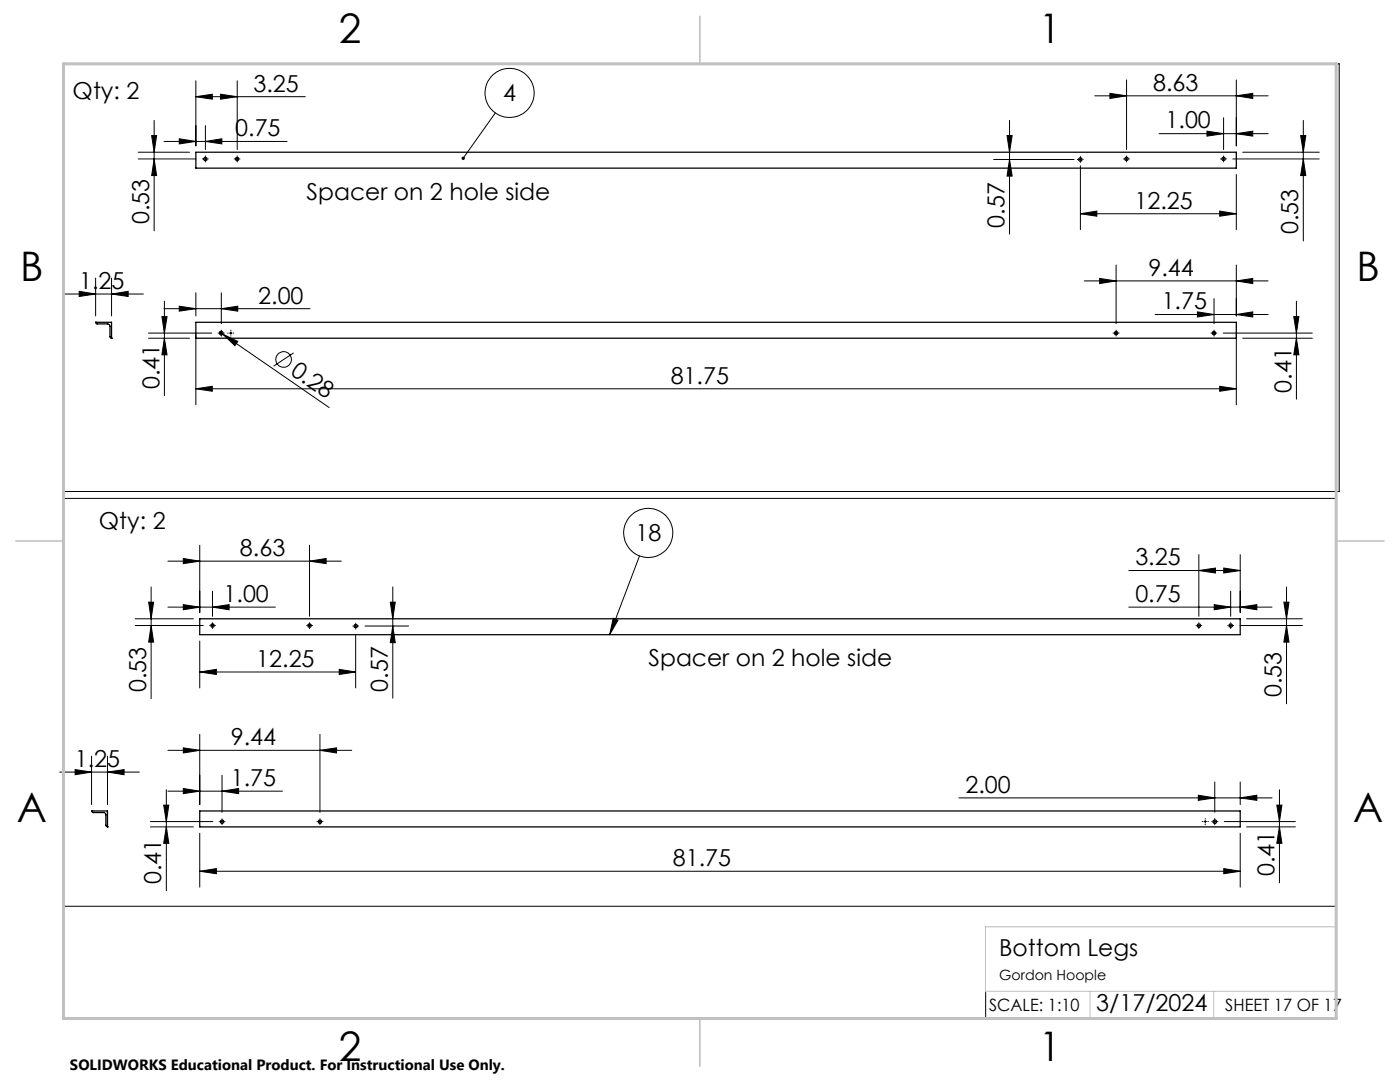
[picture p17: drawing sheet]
<svg xmlns="http://www.w3.org/2000/svg" width="279mm" height="216mm" viewBox="0 0 279 216" stroke-linecap="round" stroke-linejoin="round" font-family="sans-serif">
<defs><g id="words">
<g font-size="8.1">
<text x="67.6" y="8.5">2</text>
<text x="207.3" y="8.5">1</text>
<text x="4" y="56.2">B</text>
<text x="270.7" y="56.2">B</text>
<text x="3.3" y="164.1">A</text>
<text x="270" y="164.1">A</text>
<text x="67.6" y="211.7">2</text>
<text x="207.3" y="211.7">1</text>
</g>
<g font-size="4.7">
<text x="14.5" y="19.8">Qty: 2</text>
<text x="50.6" y="18.3">3.25</text>
<text x="100.4" y="20.2">4</text>
<text x="230.1" y="18.1">8.63</text>
<text x="46.9" y="27.2">0.75</text>
<text x="232.6" y="25.6">1.00</text>
<text x="61.2" y="39.8">Spacer on 2 hole side</text>
<text x="226.4" y="41.6">12.25</text>
<text x="29.8" y="44.8" transform="rotate(-90 29.8 44.8)">0.53</text>
<text x="200.5" y="45.4" transform="rotate(-90 200.5 45.4)">0.57</text>
<text x="259.1" y="46.8" transform="rotate(-90 259.1 46.8)">0.53</text>
<text x="15.8" y="57.6">1.25</text>
<text x="229.2" y="55">9.44</text>
<text x="51.5" y="60.6">2.00</text>
<text x="231.8" y="61.7">1.75</text>
<text x="31.8" y="77.6" transform="rotate(-90 31.8 77.6)">0.41</text>
<text x="57.8" y="74.6" transform="rotate(35 57.8 74.6)">0.28</text>
<text x="133.9" y="76.5">81.75</text>
<text x="257.7" y="78.4" transform="rotate(-90 257.7 78.4)">0.41</text>
<text x="19.7" y="105.5">Qty: 2</text>
<text x="126.8" y="108">18</text>
<text x="47.9" y="110.9">8.63</text>
<text x="226.6" y="112.8">3.25</text>
<text x="44.6" y="120.1">1.00</text>
<text x="226.6" y="120.1">0.75</text>
<text x="51.2" y="133.1">12.25</text>
<text x="77.4" y="138" transform="rotate(-90 77.4 138)">0.57</text>
<text x="129.4" y="132.9">Spacer on 2 hole side</text>
<text x="29.2" y="138.1" transform="rotate(-90 29.2 138.1)">0.53</text>
<text x="255.8" y="139.1" transform="rotate(-90 255.8 139.1)">0.53</text>
<text x="46" y="148.7">9.44</text>
<text x="14.9" y="153">1.25</text>
<text x="46" y="156.8">1.75</text>
<text x="192.7" y="158.2">2.00</text>
<text x="134.3" y="172.8">81.75</text>
<text x="32.2" y="176.4" transform="rotate(-90 32.2 176.4)">0.41</text>
<text x="254.3" y="174.8" transform="rotate(-90 254.3 174.8)">0.41</text>
<text x="199.4" y="190.7">Bottom Legs</text>
<text x="218.8" y="201.7">3/17/2024</text>
</g>
<g font-size="3.4">
<text x="197.4" y="201.7">SCALE: 1:10</text>
<text x="244.5" y="201.7">SHEET 17 OF 17</text>
</g>
<text font-size="3" x="14" y="213.5">SOLIDWORKS Educational Product. For Instructional Use Only.</text>
<text font-size="2.8" x="199.4" y="195.5">Gordon Hoople</text>
</g></defs>
<g fill="none" stroke="#000" stroke-width=".25">
<path d="M39.1 30.4h207.6v3.1h-207.6zM19.1 64.3l.2 .3h2.2l.3 .2 .1 .2v2.2l.4 .3M19.1 64.3h.1M19.1 64.3h3.2v3.2M22.3 67.5h.1M39.1 64.3h207.6v3.2h-207.6zM39.9 123.5h207.6v3.1h-207.6zM18.3 161.8l.3 .3h2.1l.3 .2 .1 .2v2.2l.3 .3M18.3 161.8h.1M18.3 161.8h3.1v3.2M21.4 165h.1M39.9 161.8h207.6v3.2h-207.6z"/>
<circle cx="41" cy="31.7" r=".34"/>
<circle cx="47.3" cy="31.7" r=".34"/>
<circle cx="215.6" cy="31.8" r=".34"/>
<circle cx="224.8" cy="31.7" r=".34"/>
<circle cx="244.2" cy="31.7" r=".34"/>
<circle cx="44.1" cy="66.5" r=".36"/>
<circle cx="222.7" cy="66.5" r=".34"/>
<circle cx="242.3" cy="66.5" r=".34"/>
<circle cx="42.4" cy="124.8" r=".34"/>
<circle cx="61.8" cy="124.8" r=".34"/>
<circle cx="71" cy="124.9" r=".34"/>
<circle cx="239.3" cy="124.8" r=".34"/>
<circle cx="245.6" cy="124.8" r=".34"/>
<circle cx="44.3" cy="164" r=".34"/>
<circle cx="63.9" cy="164" r=".34"/>
<circle cx="242.5" cy="163.9" r=".35"/>
</g>
<g fill="none" stroke="#000" stroke-width=".2">
<path d="M12.7 12.7h254.6v85.4h-254.6zM39.1 19.3l3.3-.5v1zM39.1 16.1v13M39.1 19.3h21.8M44 18.8l3.3 .5-3.3 .5zM47.3 16.1v13.7M218.5 19.1h34.6M221.5 18.6l3.3 .5-3.3 .5zM224.8 15.9v13.9M246.7 19.1l3.3-.5v1zM246.7 15.9v13.2M27.6 31.7h11.5"/>
<path d="M27.6 30.4h10.2M30.3 27.1h1l-.5 3.3zM30.8 31.7l.5 3.3h-1zM30.8 24v22.1M32.7 28.2h24.6M35.8 27.7l3.3 .5-3.3 .5zM40.4 31.7h.1M40.7 31.7h.5M41 28.2l3.3-.5v1zM41 25v4.8M41 31.1v.1M41 31.5v.5"/>
<path d="M41 32.2v.1M41.5 31.7h.1M46.7 31.7h.1M47.1 31.7h.5M47.3 31.1v.1M47.3 31.5v.5M47.3 32.2v.1M47.8 31.7h.1M98.8 22.5l-6.4 9.1M198.3 31.8h16M201 27.1h1l-.5 3.3zM201.5 31.8l.5 3.3h-1z"/>
<path d="M201.5 24v22.7M215 31.8h.1M215.3 31.8h.6M215.6 31.2v.1M215.6 31.6v.5M215.6 32.3v.1M215.6 33.1v12.7M216.1 31.8h.1M224.2 31.7h.1M224.5 31.7h.6M224.8 31.1v.1M224.8 31.5v.5"/>
<path d="M224.8 32.2v.1M225.3 31.7h.1M231.3 26.7h21.8M240.9 26.2l3.3 .5-3.3 .5zM243.6 31.7h.1M243.9 31.7h.5M244.2 23.5v6.3M244.2 31.1v.1M244.2 31.5v.5M244.2 32.2v.1M244.7 31.7h.1M246 31.7h17.3"/>
<path d="M246.7 26.7l3.3-.5v1zM246.7 34.8v11M248 30.4h15.3M259.6 27.1h1l-.5 3.3zM260.1 31.7l.5 3.3h-1zM260.1 24v24.1M12.7 58.7h15.9M15.8 58.1l3.3 .6-3.3 .5zM19.1 55.5v7.5M22.3 58.7l3.3-.6v1.1zM22.3 55.5v7.5M39.1 58.4v4.6"/>
<path d="M44.2 58.4v6.2M215.6 42.7l3.3-.6v1zM215.6 42.7h31.1M216.4 56.1h36.7M219.5 55.6l3.2 .5-3.2 .5zM222.7 52.9v11.7M242.3 59.6v5M243.4 42.1l3.3 .6-3.3 .4zM246.7 56.1l3.3-.5v1zM246.7 52.9v10.1M29.6 67.5h8.2M29.6 66.5h12.7"/>
<path d="M32.3 63.2h1l-.5 3.3zM32.7 61.6h29.2M32.8 60.1v18.9M32.8 67.5l.5 3.3h-1zM35.8 61.1l3.3 .5-3.3 .5zM39.1 77.6l3.3-.5v1zM39.1 66.4v14.4M39.1 77.6h207.6M43.5 66.5h.1M43.9 66.3l.5 .4M43.9 66.5h.5M44.2 65.9v.1"/>
<path d="M44.2 66.2v.5M44.2 67v.1M44.2 61.6l3.2-.5v1zM44.4 66.7l3 1.4-.5 .9zM44.4 66.7l21.3 14.6M44.7 66.5h.1M45.4 66.5h.1M45.8 66.5h.5M46.1 65.9v.1M46.1 66.2v.5M46.1 67v.1M46.6 66.5h.1"/>
<path d="M58.6 70.4l-4 2.7M222.1 66.5h.1M222.5 66.5h.5M222.7 65.9v.1M222.7 66.2v.5M222.7 67v.1M223.3 66.5h.1M230.5 62.8h22.6M239 62.2l3.3 .6-3.3 .5zM241.7 66.5h.1M242 66.5h.5M242.3 65.9v.1"/>
<path d="M242.3 66.2v.5M242.3 67v.1M242.8 66.5h.1M243.4 77.1l3.3 .5-3.3 .5zM244.1 66.5h17.8M246.7 62.8l3.3-.6v1.1zM246.7 66.4v14.4M248 67.5h13.9M258.2 63.2h1l-.5 3.3zM258.7 60.1v19.6M258.7 67.5l.5 3.3h-1zM12.7 99.4h254v81.4h-254z"/>
<path d="M30.2 117.1v22.3M33.5 112h34.6M36.6 111.4l3.3 .6-3.3 .5zM39.9 108.8v13.4M42.4 118v5M61.8 112l3.3-.6v1.1zM61.8 108.8v14.2M78.4 117.1v22.2M127.6 110.9l-5.9 15.7M225.3 113.8h22.2M239.3 113.8l3.3-.5v1zM239.3 110.7v12.3"/>
<path d="M244.2 113.3l3.3 .5-3.3 .5zM245.6 118v5M247.5 110.7v11.5M256.8 117.1v23.3M27 124.8h13.6M27 123.5h11.6M29.7 120.2h1l-.5 3.3zM30.2 124.8l.5 3.3h-1zM33.5 121.1h21.5M36.6 120.7l3.3 .4-3.3 .6zM39.9 134.1l3.3-.5v1zM39.9 127.9v9.4"/>
<path d="M39.9 134.1h31.1M41.8 124.8h.1M42.2 124.8h.5M42.4 124.2v.1M42.4 124.6v.5M42.4 125.3v.1M42.4 121.1l3.3-.4v1zM42.9 124.8h.1M61.2 124.8h.1M61.5 124.8h.6M61.8 124.2v.1M61.8 124.6v.5"/>
<path d="M61.8 125.3v.1M62.3 124.8h.1M67.7 133.6l3.3 .5-3.3 .5zM70.4 124.9h.1M70.7 124.9h.6M71 124.4h.1M71 124.7v.5M71 125.4v.1M71 126.8v10.5M71.5 124.9h.1M72.8 124.9h8.8M77.9 120.2h1l-.5 3.3z"/>
<path d="M78.4 124.9l.5 3.3h-1zM122.4 123.4l.9 .4-1.6 2.8zM225.3 121.1h28.6M238.7 124.8h.1M239 124.8h.5M239.3 124.2v.1M239.3 124.6v.5M239.3 125.3v.1M239.8 124.8h.1M242.3 120.6l3.3 .5-3.3 .6zM245 124.8h.1M245.4 124.8h.5"/>
<path d="M245.6 124.2v.1M245.6 124.6v.5M245.6 125.3v.1M246.1 124.8h.1M247.5 124.8h12.4M247.5 121.1l3.3-.5v1.1zM248.8 123.5h11.1M256.2 120.2h1l-.4 3.3zM256.8 124.8l.4 3.3h-1zM11.9 154.1h15.9M15 153.6l3.3 .5-3.3 .5zM18.3 150.9v9.6"/>
<path d="M21.4 154.1l3.4-.5v1zM21.4 150.9v9.6M33.2 157.6v20.1M33.5 157.9h22.9M33.5 149.7h36.7M36.6 157.3l3.3 .6-3.3 .5zM36.6 149.2l3.3 .5-3.3 .5zM39.9 146.5v14M44.3 157.9l3.3-.6v1.1zM44.3 154.7v7.4M63.9 149.7l3.3-.5v1zM63.9 146.5v15.6"/>
<path d="M191.4 159.2h62.5M239.1 158.7l3.3 .5-3.3 .5zM242.4 156v6.1M247.5 159.2l3.3-.5v1zM247.5 156v4.5M255.3 157.6v18.5M30 165h8.6M30 163.9h12.5M32.7 160.7h1l-.5 3.2zM33.2 165l.5 3.3h-1zM39.9 173.8l3.3-.5v1zM39.9 166.3v10.7"/>
<path d="M39.9 173.8h207.6M43.7 163.9h.1M44.1 163.9h.5M44.3 163.4h.1M44.3 163.7v.5M44.3 164.5h.1M44.8 163.9h.1M63.3 163.9h.1M63.6 163.9h.5M63.9 163.4h.1M63.9 163.7v.5M63.9 164.5h.1"/>
<path d="M64.3 163.9h.2M239.9 163.9h.1M240.3 163.9h.5M240.5 163.3v.1M240.5 163.7v.5M240.5 164.5v.1M241.1 163.9h.1M241.8 163.9h.1M242.2 163.9h.5M242.4 163.3v.1M242.4 163.7v.5M242.4 164.5v.1"/>
<path d="M243 163.9h.1M244.2 173.3l3.3 .5-3.3 .5zM244.3 163.9h14.2M247.5 166.3v10.7M248.8 165h9.7M254.8 160.7h1l-.5 3.2zM255.3 165l.5 3.3h-1zM196.7 198v5.4"/>
<circle cx="101.7" cy="18.5" r="4.9"/>
<circle cx="56.6" cy="71.7" r="1.56"/>
<circle cx="129.4" cy="106.3" r="4.9"/>
</g>
<path d="M266.7 153.3v49.9h-240M196.6 184.9h70.1M196.6 197.8h70.1M196.7 184.9v12.9M217.5 197.8v5.4M242.2 197.8v5.4" fill="none" stroke="#c0c0c0" stroke-width=".2"/>
<path d="M139.7 3.2v9.5M3.1 107.9h9.6M266.7 107.9h9.5M139.7 203.2v9.6" fill="none" stroke="#c0c0c0" stroke-width=".3"/>
<path d="M12.7 12.7h254v190.5h-254z" fill="none" stroke="#c0c0c0" stroke-width=".6"/>
<g fill="#000">
<path d="M44.4 66.7l3 1.4-.5 .9z"/>
<path d="M30.3 27.1h1l-.5 3.3zM30.8 31.7l.5 3.3h-1zM259.6 27.1h1l-.5 3.3zM260.1 31.7l.5 3.3h-1zM201 27.1h1l-.5 3.3zM201.5 31.8l.5 3.3h-1zM254.8 160.7h1l-.5 3.2zM255.3 165l.5 3.3h-1zM29.7 120.2h1l-.5 3.3zM30.2 124.8l.5 3.3h-1zM77.9 120.2h1l-.5 3.3zM78.4 124.9l.5 3.3h-1zM256.2 120.2h1l-.4 3.3zM256.8 124.8l.4 3.3h-1z"/>
<path d="M92.2 31.3v.5l.2-.2-.1 .3a.34 .34 0 0 0 .4-.1 .34 .34 0 0 0 0-.5 .34 .34 0 0 0-.5 0zM122.4 123.4l.9 .4-1.6 2.8z"/>
<path d="M246.7 26.7l3.3-.5v1zM240.9 26.2l3.3 .5-3.3 .5zM246.7 19.1l3.3-.5v1zM221.5 18.6l3.3 .5-3.3 .5zM243.4 42.1l3.3 .6-3.3 .4zM215.6 42.7l3.3-.6v1z"/>
<path d="M22.3 58.7l3.3-.6v1.1zM15.8 58.1l3.3 .6-3.3 .5z"/>
<path d="M32.8 67.5l.5 3.3h-1zM32.3 63.2h1l-.5 3.3zM258.7 67.5l.5 3.3h-1zM258.2 63.2h1l-.5 3.3zM33.2 165l.5 3.3h-1zM32.7 160.7h1l-.5 3.2z"/>
<path d="M35.8 61.1l3.3 .5-3.3 .5zM44.2 61.6l3.2-.5v1zM35.8 27.7l3.3 .5-3.3 .5zM41 28.2l3.3-.5v1zM39.1 19.3l3.3-.5v1zM44 18.8l3.3 .5-3.3 .5zM36.6 157.3l3.3 .6-3.3 .5zM44.3 157.9l3.3-.6v1.1zM36.6 149.2l3.3 .5-3.3 .5zM63.9 149.7l3.3-.5v1zM36.6 120.7l3.3 .4-3.3 .6zM42.4 121.1l3.3-.4v1zM36.6 111.4l3.3 .6-3.3 .5zM61.8 112l3.3-.6v1.1zM39.9 134.1l3.3-.5v1zM67.7 133.6l3.3 .5-3.3 .5zM15 153.6l3.3 .5-3.3 .5zM21.4 154.1l3.4-.5v1z"/>
<path d="M246.7 62.8l3.3-.6v1.1zM239 62.2l3.3 .6-3.3 .5zM246.7 56.1l3.3-.5v1zM219.5 55.6l3.2 .5-3.2 .5z"/>
<path d="M243.4 77.1l3.3 .5-3.3 .5zM39.1 77.6l3.3-.5v1zM244.2 173.3l3.3 .5-3.3 .5zM39.9 173.8l3.3-.5v1z"/>
<path d="M247.5 121.1l3.3-.5v1.1zM242.3 120.6l3.3 .5-3.3 .6zM244.2 113.3l3.3 .5-3.3 .5zM239.3 113.8l3.3-.5v1z"/>
<path d="M247.5 159.2l3.3-.5v1zM239.1 158.7l3.3 .5-3.3 .5z"/>
</g>
<use href="#words"/>
</svg>
